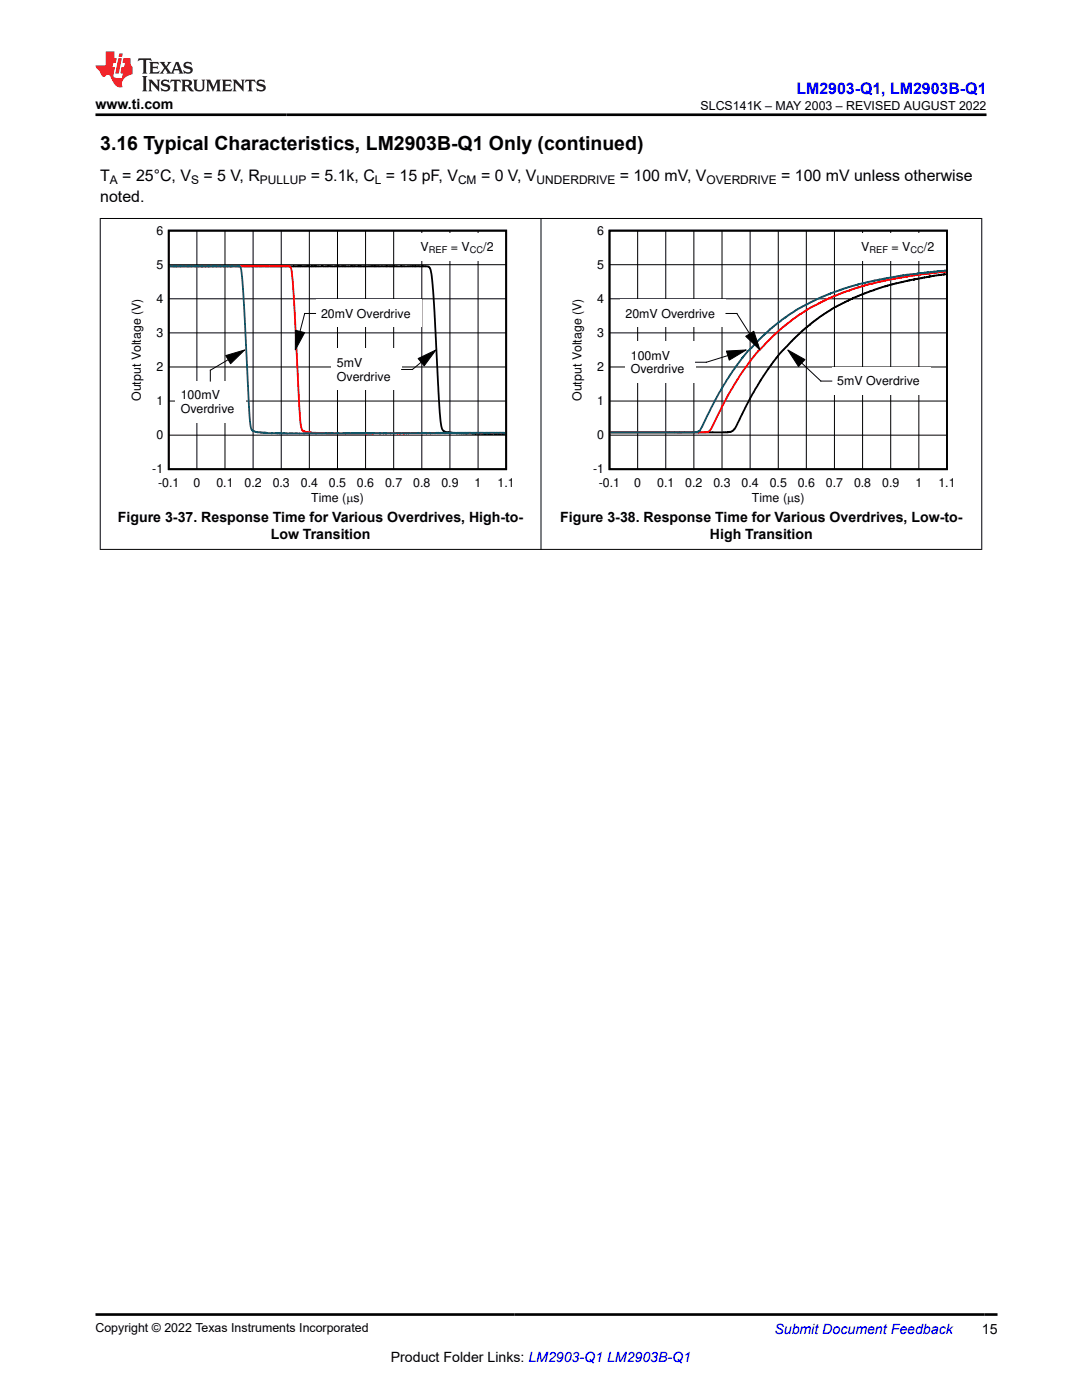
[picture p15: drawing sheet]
<svg xmlns="http://www.w3.org/2000/svg" width="216mm" height="279mm" viewBox="0 0 216 279" stroke-linecap="round" stroke-linejoin="round" font-family="sans-serif">
<defs><g id="words">
<text font-size="3.9" x="20" y="29.9">3.16 Typical Characteristics, LM2903B-Q1 Only (continued)</text>
<text font-size="3.2" fill="#00f" x="158.9" y="18.7">LM2903-Q1, LM2903B-Q1</text>
<g font-size="3.2">
<text x="20" y="36.1">T</text>
<text x="20" y="40.3">noted.</text>
<text x="24.4" y="36.1">= 25°C, V</text>
<text x="40.6" y="36.1">= 5 V, R</text>
<text x="62" y="36.1">= 5.1k, C = 15 pF, V</text>
<text x="96" y="36.1">= 0 V, V</text>
<text x="123.7" y="36.1">= 100 mV, V</text>
<text x="155.9" y="36.1">= 100 mV unless otherwise</text>
</g>
<g font-size="2.8">
<text x="19" y="21.8">www.ti.com</text>
<text x="23.5" y="104.3">Figure 3-37. Response Time for Various Overdrives, High-to-</text>
<text x="54" y="107.6">Low Transition</text>
<text x="111.8" y="104.3">Figure 3-38. Response Time for Various Overdrives, Low-to-</text>
<text x="141.7" y="107.6">High Transition</text>
<text x="195.9" y="266.1">15</text>
<text x="78" y="271.7">Product Folder Links: LM2903-Q1 LM2903B-Q1</text>
</g>
<text font-size="2.8" fill="#00f" x="154.5" y="266.2">Submit Document Feedback</text>
<g font-size="2.5">
<text x="139.8" y="21.9">SLCS141K – MAY 2003 – REVISED AUGUST 2022</text>
<text x="31.2" y="46.8">6</text>
<text x="119.2" y="46.8">6</text>
<text x="31.2" y="53.6">5</text>
<text x="83.9" y="50.1">V</text>
<text x="90" y="50.1">= V</text>
<text x="96.4" y="50.1">/2</text>
<text x="119.2" y="53.6">5</text>
<text x="171.9" y="50.1">V</text>
<text x="177.9" y="50.1">= V</text>
<text x="184.4" y="50.1">/2</text>
<text x="31.2" y="60.4">4</text>
<text x="64.1" y="63.4">20mV Overdrive</text>
<text x="119.2" y="60.4">4</text>
<text x="124.8" y="63.4">20mV Overdrive</text>
<text x="31.2" y="67.2">3</text>
<text x="119.2" y="67.2">3</text>
<text x="125.9" y="71.8">100mV</text>
<text x="31.2" y="74">2</text>
<text x="67.2" y="73.2">5mV</text>
<text x="67.2" y="75.9">Overdrive</text>
<text x="119.2" y="74">2</text>
<text x="125.9" y="74.5">Overdrive</text>
<text x="167.1" y="76.9">5mV Overdrive</text>
<text x="28.1" y="80" transform="rotate(-90 28.1 80)">Output Voltage (V)</text>
<text x="31.2" y="80.8">1</text>
<text x="36.1" y="79.7">100mV</text>
<text x="36.1" y="82.4">Overdrive</text>
<text x="116.1" y="80" transform="rotate(-90 116.1 80)">Output Voltage (V)</text>
<text x="119.2" y="80.8">1</text>
<text x="31.2" y="87.7">0</text>
<text x="119.2" y="87.7">0</text>
<text x="30.4" y="94.4">-1</text>
<text x="118.3" y="94.4">-1</text>
<text x="31.5" y="97.3">-0.1</text>
<text x="38.6" y="97.3">0</text>
<text x="43.2" y="97.3">0.1</text>
<text x="48.8" y="97.3">0.2</text>
<text x="54.4" y="97.3">0.3</text>
<text x="60" y="97.3">0.4</text>
<text x="62.1" y="100.1">Time (Ps)</text>
<text x="65.6" y="97.3">0.5</text>
<text x="71.2" y="97.3">0.6</text>
<text x="76.8" y="97.3">0.7</text>
<text x="82.5" y="97.3">0.8</text>
<text x="88.1" y="97.3">0.9</text>
<text x="94.7" y="97.3">1</text>
<text x="99.3" y="97.3">1.1</text>
<text x="119.5" y="97.3">-0.1</text>
<text x="126.6" y="97.3">0</text>
<text x="131.1" y="97.3">0.1</text>
<text x="136.7" y="97.3">0.2</text>
<text x="142.4" y="97.3">0.3</text>
<text x="148" y="97.3">0.4</text>
<text x="150.1" y="100.1">Time (Ps)</text>
<text x="153.6" y="97.3">0.5</text>
<text x="159.2" y="97.3">0.6</text>
<text x="164.8" y="97.3">0.7</text>
<text x="170.4" y="97.3">0.8</text>
<text x="176" y="97.3">0.9</text>
<text x="182.7" y="97.3">1</text>
<text x="187.2" y="97.3">1.1</text>
<text x="19" y="265.9">Copyright © 2022 Texas Instruments Incorporated</text>
</g>
<g font-size="2.4">
<text x="21.9" y="36.7">A</text>
<text x="38.1" y="36.7">S</text>
<text x="51.9" y="36.7">PULLUP</text>
<text x="74.8" y="36.7">L</text>
<text x="91.4" y="36.7">CM</text>
<text x="107.1" y="36.7">UNDERDRIVE</text>
<text x="141" y="36.7">OVERDRIVE</text>
</g>
<g font-size="1.8">
<text x="85.6" y="50.5">REF</text>
<text x="93.7" y="50.5">CC</text>
<text x="173.5" y="50.5">REF</text>
<text x="181.7" y="50.5">CC</text>
</g>
</g></defs>
<path d="M33.7 46h67.3v47.6h-67.3zM33.8 53.1h6.2l.4 .1 1-.1 43.8 .1a.7 .7 0 0 1 .7 .6l.6 5.4 1 18a48.6 48.6 0 0 0 .7 8.4l.3 .4 .4 .2 2.2 .3 9.7 .1" fill="none" stroke="#000" stroke-width=".36"/>
<g fill="none" stroke="#000" stroke-width=".2">
<path d="M33.7 59.6h67.3M33.7 52.8h67.3M39.3 46v47.7M44.9 46v47.7M50.5 46v47.7M56.1 46v47.7M61.7 46v47.7M67.3 46v47.7M72.9 46v47.7M78.6 46v47.7M84.2 46v47.7M89.8 46v47.7"/>
<path d="M95.4 46v47.7M33.7 73.2h67.3M33.7 66.4h67.3M33.7 86.8h67.3M33.7 80h67.3"/>
</g>
<path d="M33.8 53.1l24 .1a.45 .45 0 0 1 .3 .6l.6 7 .8 15.6a55.5 55.5 0 0 0 .7 9.2l.2 .4 .6 .2 3.2 .3 36.6-.1" fill="none" stroke="#f00" stroke-width=".36"/>
<path d="M33.8 53.1l10.9 .1v-.2l.1 .2h2.7l.1-.2 .3 .2a24.8 24.8 0 0 1 .7 6.5l.8 16.3a60.9 60.9 0 0 0 .7 9.6l.5 .5 .7 .2h1.6l.2 .1 1.1 .1 2.9-.1 .2 .2 .5-.2 2 .2 2.3-.2 1 .2 1.9-.2h35.8" fill="none" stroke="#105465" stroke-width=".36"/>
<g fill="#fff">
<path d="M82.8 46.5h17.9v5.6h-17.9z" fill-rule="evenodd"/>
<path d="M63 59.8h21.1v5.5h-21.1z" fill-rule="evenodd"/>
</g>
<path d="M58.9 65.9l1.9 .5-1.9 3.4z" fill="#000"/>
<path d="M58.9 65.9l1.9 .5-1.9 3.4zM60.8 62.6l-.9 3.5M60.8 62.6h2.2" fill="none" stroke="#000" stroke-width=".2"/>
<path d="M66.1 69.6h14v8.3h-14z" fill-rule="evenodd" fill="#fff"/>
<path d="M83.4 71.6l3.6-1.8-2.4 3.2z" fill="#000"/>
<path d="M83.4 71.6l3.6-1.8-2.4 3.2zM84 72.3l-1.7 1.4h-2.2" fill="none" stroke="#000" stroke-width=".2"/>
<path d="M35 76.1h14v8.3h-14z" fill-rule="evenodd" fill="#fff"/>
<path d="M45 71l3.8-1.2-2.8 2.8z" fill="#000"/>
<g fill="none" stroke="#000" stroke-width=".2">
<path d="M121.6 59.6h67.4M121.6 52.8h67.4M127.2 46v47.7M132.8 46v47.7M138.5 46v47.7M144.1 46v47.7M149.7 46v47.7M155.3 46v47.7M160.9 46v47.7M166.5 46v47.7M172.1 46v47.7M177.7 46v47.7"/>
<path d="M183.3 46v47.7M42 73.9v2.2M45 71l3.8-1.2-2.8 2.8zM45.5 71.8l-3.5 2.1M121.6 73.2h67.4M121.6 66.4h67.4M121.6 86.8h67.4M121.6 80h67.4"/>
</g>
<path d="M121.6 46h67.4v47.6h-67.4zM188.8 54.7l-2.5 .3-4.8 .9-.1 .1h-.2l-1.3 .4-1.9 .3-4.3 1.4-3.4 1.3-.2 .2-3.2 1.5-3.4 2.2-3.7 3-3.7 3.7-1.3 1.5-3.3 4.8-1.7 3-3 6-.4 .5-.5 .4-.6 .1h-23.5" fill="none" stroke="#000" stroke-width=".36"/>
<path d="M188.8 54.2l-7.6 .9-8.1 1.7-.1 .1-2.2 .5-1.3 .6-1.5 .4-2.6 1.1-3.2 1.6-2.7 1.7-4.5 3.6-3.7 3.6-1.2 1.5-1.7 2.4-2.6 4.1-1.8 3.2-2 4.2-.6 .8-2 .2-17.6-.1" fill="none" stroke="#f00" stroke-width=".36"/>
<path d="M188.8 54l-9.1 1-5.2 1-4.4 1-4.3 1.5-2.3 .9-3.4 1.7-2.4 1.5-4.1 3.1-4.4 4.3-1.1 1.4-2.5 3.5-2.2 3.6-3.3 6.6-.8 1.1-.4 .1h-17.1" fill="none" stroke="#105465" stroke-width=".36"/>
<path d="M123.7 59.8h21.1v5.5h-21.1z" fill-rule="evenodd" fill="#fff"/>
<path d="M148.8 67.1l1.6-1 1.2 3.7z" fill="#000"/>
<path d="M144.9 62.6h2.1M147 62.6l2.6 4M148.8 67.1l1.6-1 1.2 3.7z" fill="none" stroke="#000" stroke-width=".2"/>
<path d="M166 73.3h19.7v5.5h-19.7z" fill-rule="evenodd" fill="#fff"/>
<path d="M157.2 69.8l3.4 2-1.3 1.3z" fill="#000"/>
<path d="M157.2 69.8l3.4 2-1.3 1.3zM160 72.5l3.8 3.5M163.8 76.1h2.2" fill="none" stroke="#000" stroke-width=".2"/>
<path d="M124.8 68.1h14v8.3h-14z" fill-rule="evenodd" fill="#fff"/>
<path d="M145 70.1l3.9-.3-3.4 2.1z" fill="#000"/>
<path d="M138.8 72.3h2.1M145 70.1l3.9-.3-3.4 2.1zM145.2 71l-4.2 1.3" fill="none" stroke="#000" stroke-width=".2"/>
<path d="M170.8 46.5h17.8v5.6h-17.8z" fill-rule="evenodd" fill="#fff"/>
<path d="M19.9 43.6h176.1M20 43.5v66.2M107.9 43.5v66.2M195.9 43.5v66.2M19.9 109.6h176.1" fill="none" stroke="#000" stroke-width=".2"/>
<path d="M27.7 11.6l-.2 .6 .5-.2h.6v.1v2.2l-.2 .4h1l-.2-.4v-2.2v-.1h.5l.5 .2-.1-.6zM29.8 12.4l.2 .3v1.6l-.2 .4h1.9l.1-.6a1.08 1.08 0 0 1-1.3 .2v-.7h.6l.4 .2v-.7l-.4 .2h-.6v-.5l.2-.2a1 1 0 0 1 1 .3l-.1-.5zM31.8 12.4l1 1.1-1 1.2h.9l-.2-.2 .4-.8 .5 .8-.2 .2h1.6l-.2-.2 .1-.5h1l.1 .5-.1 .2h.9l-.2-.4-.8-1.9h-.5l-1 2.1-.8-1.1 .9-1h-.8l.2 .2-.5 .6-.3-.6 .1-.2zM35.2 12.8l.4 1h-.8zM36.8 12.5a.65 .65 0 0 0-.2 .7 .65 .65 0 0 0 .6 .5l.7 .1 .1 .3a.79 .79 0 0 1-.7 .4 .79 .79 0 0 1-.7-.5l.1 .7 .2-.1a.93 .93 0 0 0 1.1 0 .93 .93 0 0 0 .4-.9 1.46 1.46 0 0 0-1.2-.6l-.1-.3a1.09 1.09 0 0 1 1.2 .2l-.2-.6-.1 .1-.6-.2zM28.4 15.2l.2 .4v2.2l-.2 .4h1l-.2-.4v-2.2l.2-.4zM29.6 15.9l.2 .4v1.5l-.2 .4h.8l-.3-.4v-1.3l1.7 1.8v-2l.2-.4h-.8l.2 .2 .1 1.1-1.2-1.3zM32.3 16a.65 .65 0 0 0-.2 .8 .65 .65 0 0 0 .7 .4l.6 .2 .1 .2a.79 .79 0 0 1-.7 .4 .79 .79 0 0 1-.7-.5l.1 .7 .2-.1a.93 .93 0 0 0 1.1 .1 .93 .93 0 0 0 .4-1 1.46 1.46 0 0 0-1.2-.5l-.1-.4a1.09 1.09 0 0 1 1.2 .2l-.2-.6-.1 .1-.6-.1zM34.1 15.9l-.1 .6a.63 .63 0 0 1 .7-.3l.1 1.6-.3 .4h1l-.2-.4v-1.6a.66 .66 0 0 1 .8 .3l-.1-.6zM36.2 15.9l.2 .4v1.5l-.2 .4h.9l-.2-.2v-.7h.5l.1 .2a.79 .79 0 0 0 1.2 .6l-1-.9a.61 .61 0 0 0 .6-.6 .61 .61 0 0 0-.5-.7zM36.9 16.2h.2a.47 .47 0 0 1 .5 .1 .47 .47 0 0 1 .1 .5l-.2 .1-.6 .1zM38.5 15.9l.2 .2a2.27 2.27 0 0 0 .4 2 1.04 1.04 0 0 0 1.7-.7v-1.3l.2-.2h-.8l.2 .4v1.1a.6 .6 0 0 1-.6 .6 .6 .6 0 0 1-.6-.6v-1.1l.3-.4zM41.1 15.9l.2 .4v1.5l-.2 .4h.7l-.2-.4v-1.4l.9 1.9 .8-1.9v1.4l-.2 .4h1l-.3-.4v-1.5l.3-.4h-.8l-.7 1.5-.7-1.5zM44.3 15.9l.2 .4v1.5l-.2 .4h1.9l.1-.6a1.09 1.09 0 0 1-1.3 .2v-.7h.6l.4 .2v-.6l-.4 .2h-.6v-.6l.2-.1a1.01 1.01 0 0 1 1 .3l-.1-.6zM46.4 15.9l.3 .4v1.5l-.3 .4h.8l-.2-.4v-1.3l1.6 1.8v-2l.2-.4h-.7l.2 .2v1.1l-1.2-1.3zM49 15.9l-.1 .6a.63 .63 0 0 1 .8-.3v1.6l-.3 .4h1l-.2-.4v-1.6a.66 .66 0 0 1 .8 .3l-.1-.6zM51.4 16a.65 .65 0 0 0-.2 .8 .65 .65 0 0 0 .6 .4l.6 .2 .2 .2a.79 .79 0 0 1-.8 .4 .79 .79 0 0 1-.6-.5l.1 .7 .2-.1a.93 .93 0 0 0 1 .1 .93 .93 0 0 0 .5-1 1.46 1.46 0 0 0-1.3-.5l-.1-.4a1.09 1.09 0 0 1 1.3 .2l-.2-.6-.2 .1-.5-.1z" fill="#231f20"/>
<path d="M21.1 10.3v2.7h-2.1l.1 .4 .9 1a.95 .95 0 0 0 .9 .9 .59 .59 0 0 1 .6-.4 .59 .59 0 0 1 .5 .3l.4 .8a1.59 1.59 0 0 0 2.1 1.4 1.61 1.61 0 0 1 1-2.3l1-.3-.1-1.5a1.59 1.59 0 0 1-.4-1.7h-1.4l-.2 .9h.5l-.1 .9h-.5l-.2 .9v.3l.4 .1-.2 .9h-.6a.73 .73 0 0 1-1.1-.7l.3-1.5h-.5l.2-.9h.5l.2-.9h-.5v-1.3zM23.6 11.6l-.6 3.1h.7l.6-3.1zM23.8 10.7l-.1 .6h.7l.1-.6z" fill="#ed1c24"/>
<path d="M19 22.9h177.8M19.1 262.3h179.9" fill="none" stroke="#000" stroke-width=".53"/>
<use href="#words"/>
</svg>
